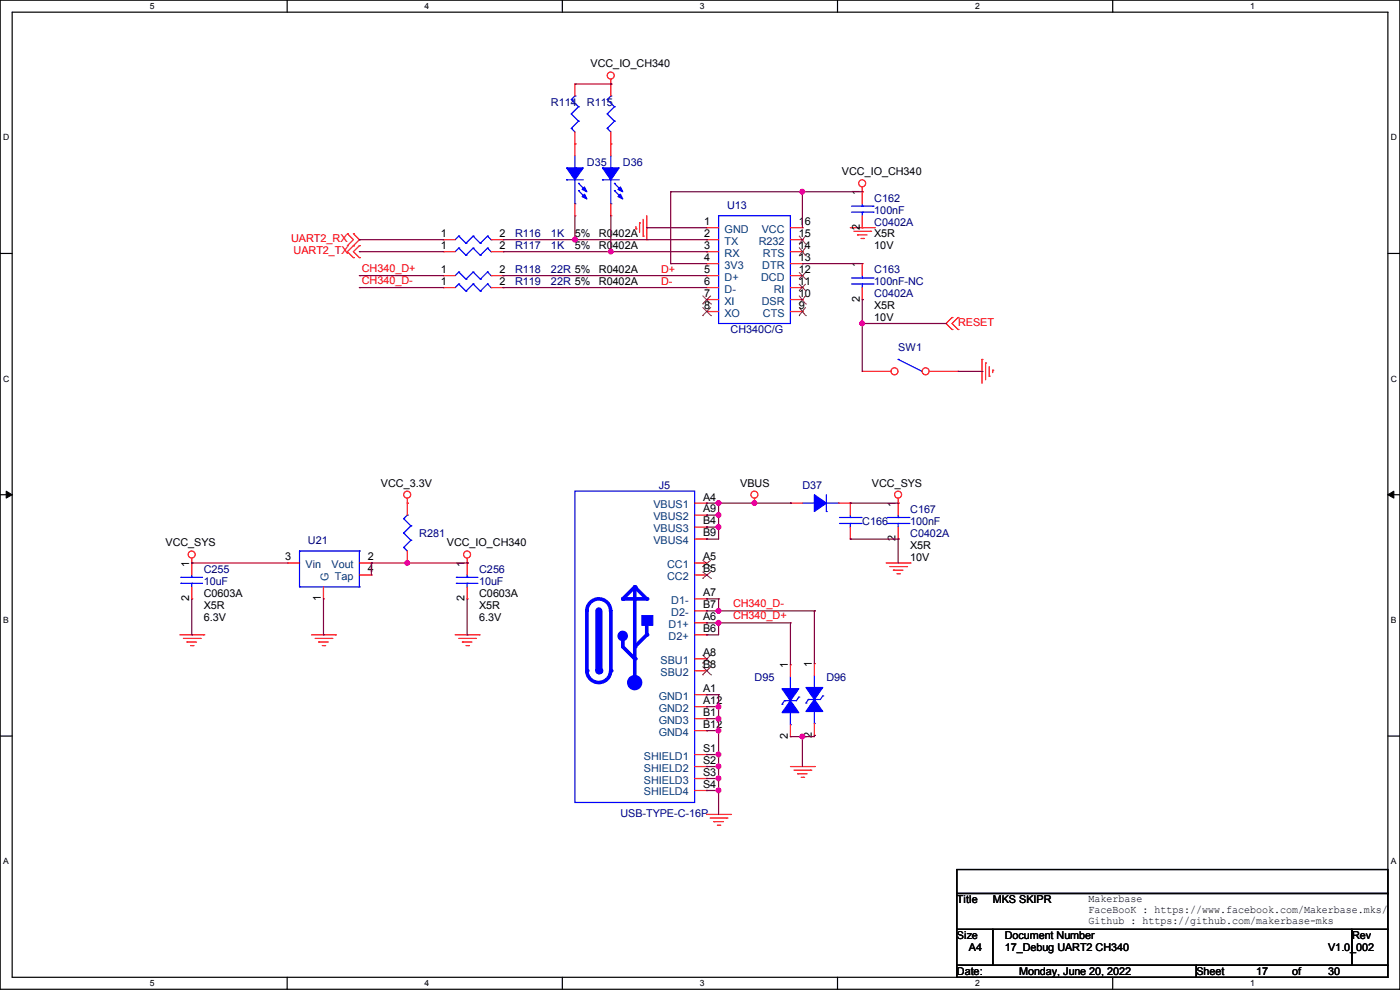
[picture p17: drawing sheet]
<svg xmlns="http://www.w3.org/2000/svg" width="297mm" height="210mm" viewBox="0 0 297 210" stroke-linecap="round" stroke-linejoin="round" font-family="sans-serif">
<defs><g id="words">
<g font-size="2.3">
<text x="125.3" y="14.3">VCC_IO_CH340</text>
<text x="178.6" y="37.2">VCC_IO_CH340</text>
<text x="182.4" y="41.4" transform="rotate(-90 182.4 41.4)">1</text>
<text x="149.4" y="47.8">1</text>
<text x="169.5" y="47.8">16</text>
<text x="93.5" y="50.3">1</text>
<text x="93.5" y="52.8">1</text>
<text x="106" y="50.3">2</text>
<text x="106" y="52.8">2</text>
<text x="122" y="50.4">5%</text>
<text x="122" y="52.9">5%</text>
<text x="127" y="50.4">R0402A</text>
<text x="127" y="52.9">R0402A</text>
<text x="149.4" y="50.3">2</text>
<text x="149.4" y="52.8">3</text>
<text x="169.5" y="52.8">14</text>
<text x="169.5" y="50.3">15</text>
<text x="182.4" y="48.8" transform="rotate(-90 182.4 48.8)">2</text>
<text x="185.5" y="50.4">X5R</text>
<text x="185.5" y="52.9">10V</text>
<text x="93.5" y="57.9">1</text>
<text x="106" y="57.9">2</text>
<text x="127" y="58">R0402A</text>
<text x="149.4" y="55.4">4</text>
<text x="149.4" y="57.9">5</text>
<text x="169.5" y="57.9">12</text>
<text x="169.5" y="55.4">13</text>
<text x="182.4" y="56.7" transform="rotate(-90 182.4 56.7)">1</text>
<text x="93.5" y="60.5">1</text>
<text x="106" y="60.5">2</text>
<text x="127" y="60.5">R0402A</text>
<text x="149.4" y="60.5">6</text>
<text x="149.4" y="63">7</text>
<text x="149.4" y="65.5">8</text>
<text x="169.5" y="65.5">9</text>
<text x="169.5" y="63">10</text>
<text x="169.5" y="60.5">11</text>
<text x="182.4" y="64" transform="rotate(-90 182.4 64)">2</text>
<text x="185.5" y="65.6">X5R</text>
<text x="185.5" y="68.2">10V</text>
<text x="80.8" y="103.2">VCC_3.3V</text>
<text x="149.1" y="106.2">A4</text>
<text x="157" y="103.2">VBUS</text>
<text x="185" y="103.2">VCC_SYS</text>
<text x="190" y="107.5" transform="rotate(-90 190 107.5)">1</text>
<text x="149.1" y="108.7">A9</text>
<text x="149.1" y="111.3">B4</text>
<text x="149.1" y="113.8">B9</text>
<text x="35.1" y="115.9">VCC_SYS</text>
<text x="60.5" y="118.9">3</text>
<text x="78" y="118.9">2</text>
<text x="94.8" y="115.9">VCC_IO_CH340</text>
<text x="149.1" y="118.9">A5</text>
<text x="190" y="114.8" transform="rotate(-90 190 114.8)">2</text>
<text x="193.1" y="116.4">X5R</text>
<text x="193.1" y="119">10V</text>
<text x="40.1" y="120.2" transform="rotate(-90 40.1 120.2)">1</text>
<text x="78" y="121.4">4</text>
<text x="98.6" y="120.2" transform="rotate(-90 98.6 120.2)">1</text>
<text x="149.1" y="121.4">B5</text>
<text x="40.1" y="127.5" transform="rotate(-90 40.1 127.5)">2</text>
<text x="43.2" y="126.6">C0603A</text>
<text x="43.2" y="129.1">X5R</text>
<text x="43.2" y="131.7">6.3V</text>
<text x="68.1" y="127.5" transform="rotate(-90 68.1 127.5)">1</text>
<text x="98.6" y="127.5" transform="rotate(-90 98.6 127.5)">2</text>
<text x="101.6" y="126.6">C0603A</text>
<text x="101.6" y="129.1">X5R</text>
<text x="101.6" y="131.7">6.3V</text>
<text x="149.1" y="126.5">A7</text>
<text x="149.1" y="129">B7</text>
<text x="149.1" y="131.6">A6</text>
<text x="149.1" y="134.1">B6</text>
<text x="149.1" y="139.2">A8</text>
<text x="149.1" y="141.7">B8</text>
<text x="167.1" y="141.8" transform="rotate(-90 167.1 141.8)">1</text>
<text x="172.2" y="141.5" transform="rotate(-90 172.2 141.5)">1</text>
<text x="149.1" y="146.8">A1</text>
<text x="149.1" y="149.4">A12</text>
<text x="149.1" y="151.9">B1</text>
<text x="149.1" y="154.4">B12</text>
<text x="149.1" y="159.5">S1</text>
<text x="167.1" y="156.8" transform="rotate(-90 167.1 156.8)">2</text>
<text x="172.2" y="156.5" transform="rotate(-90 172.2 156.5)">2</text>
<text x="149.1" y="162.1">S2</text>
<text x="149.1" y="164.6">S3</text>
<text x="149.1" y="167.1">S4</text>
<text x="203" y="191.6">Title</text>
<text x="210.6" y="191.6">MKS SKIPR</text>
<text x="230.9" y="191.4">Makerbase</text>
<text x="230.9" y="193.7">FaceBooK : https://www.facebook.com/Makerbase.mks/</text>
<text x="230.9" y="196">Github : https://github.com/makerbase-mks</text>
<text x="203" y="199.2">Size</text>
<text x="205.5" y="201.8">A4</text>
<text x="213.2" y="199.2">Document Number</text>
<text x="213.2" y="201.8">17_Debug UART2 CH340</text>
<text x="281.7" y="201.8">V1.0_002</text>
<text x="286.8" y="199.2">Rev</text>
<text x="203" y="206.8">Date:</text>
<text x="216.2" y="206.8">Monday, June 20, 2022</text>
<text x="253.8" y="206.8">Sheet</text>
<text x="266.5" y="206.8">17</text>
<text x="274.1" y="206.8">of</text>
<text x="281.7" y="206.8">30</text>
</g>
<g font-size="2.3" fill="#000080">
<text x="116.9" y="22.4">R114</text>
<text x="124.5" y="22.4">R115</text>
<text x="124.5" y="35.1">D35</text>
<text x="132.1" y="35.1">D36</text>
<text x="154.2" y="44.3">U13</text>
<text x="185.5" y="42.8">C162</text>
<text x="185.5" y="45.3">100nF</text>
<text x="185.5" y="47.8">C0402A</text>
<text x="109.3" y="50.4">R116</text>
<text x="109.3" y="52.9">R117</text>
<text x="116.9" y="50.4">1K</text>
<text x="116.9" y="52.9">1K</text>
<text x="109.3" y="58">R118</text>
<text x="116.9" y="58">22R 5%</text>
<text x="185.5" y="58">C163</text>
<text x="109.3" y="60.5">R119</text>
<text x="116.9" y="60.5">22R 5%</text>
<text x="185.5" y="60.5">100nF-NC</text>
<text x="185.5" y="63.1">C0402A</text>
<text x="155" y="70.7">CH340C/G</text>
<text x="190.6" y="74.5">SW1</text>
<text x="139.8" y="103.7">J5</text>
<text x="170.2" y="103.7">D37</text>
<text x="88.9" y="113.9">R281</text>
<text x="182.9" y="111.3">C166</text>
<text x="193.1" y="108.8">C167</text>
<text x="193.1" y="111.3">100nF</text>
<text x="193.1" y="113.9">C0402A</text>
<text x="65.3" y="115.4">U21</text>
<text x="43.2" y="121.5">C255</text>
<text x="43.2" y="124">10uF</text>
<text x="101.6" y="121.5">C256</text>
<text x="101.6" y="124">10uF</text>
<text x="160.1" y="144.4">D95</text>
<text x="175.3" y="144.4">D96</text>
<text x="131.6" y="173.3">USB-TYPE-C-16P</text>
</g>
<g font-size="2.3" fill="#f00">
<text x="61.8" y="51.4">UART2_RX</text>
<text x="62.3" y="53.9">UART2_TX</text>
<text x="76.8" y="57.7">CH340_D+</text>
<text x="140.3" y="58">D+</text>
<text x="76.8" y="60.3">CH340_D-</text>
<text x="140.3" y="60.5">D-</text>
<text x="203.3" y="69.2">RESET</text>
<text x="155.5" y="128.9">CH340_D-</text>
<text x="155.5" y="131.4">CH340_D+</text>
</g>
<g font-size="2.3" fill="#004080">
<text x="153.7" y="49.4">GND</text>
<text x="153.7" y="51.9">TX</text>
<text x="161" y="51.9">R232</text>
<text x="161.6" y="49.4">VCC</text>
<text x="153.7" y="54.4">RX</text>
<text x="153.7" y="57">3V3</text>
<text x="153.7" y="59.5">D+</text>
<text x="161.5" y="59.5">DCD</text>
<text x="161.7" y="57">DTR</text>
<text x="161.8" y="54.4">RTS</text>
<text x="153.7" y="62.1">D-</text>
<text x="153.7" y="64.6">XI</text>
<text x="161.6" y="64.6">DSR</text>
<text x="164.1" y="62.1">RI</text>
<text x="153.7" y="67.1">XO</text>
<text x="161.8" y="67.1">CTS</text>
<text x="138.6" y="107.8">VBUS1</text>
<text x="138.6" y="110.3">VBUS2</text>
<text x="138.6" y="112.9">VBUS3</text>
<text x="138.6" y="115.4">VBUS4</text>
<text x="64.8" y="120.5">Vin</text>
<text x="69.7" y="123.2" transform="rotate(-90 69.7 123.2)">G</text>
<text x="70.3" y="120.5">Vout</text>
<text x="71" y="123">Tap</text>
<text x="141.5" y="120.5">CC1</text>
<text x="141.5" y="123">CC2</text>
<text x="142.4" y="128.1">D1-</text>
<text x="142.4" y="130.6">D2-</text>
<text x="141.8" y="133.2">D1+</text>
<text x="141.8" y="135.7">D2+</text>
<text x="140.1" y="140.8">SBU1</text>
<text x="140.1" y="143.3">SBU2</text>
<text x="139.8" y="148.4">GND1</text>
<text x="139.8" y="151">GND2</text>
<text x="139.8" y="153.5">GND3</text>
<text x="136.6" y="161.1">SHIELD1</text>
<text x="139.8" y="156">GND4</text>
<text x="136.6" y="163.7">SHIELD2</text>
<text x="136.6" y="166.2">SHIELD3</text>
<text x="136.6" y="168.7">SHIELD4</text>
</g>
<g font-size="1.8">
<text x="31.8" y="1.9">5</text>
<text x="90.1" y="1.9">4</text>
<text x="148.5" y="1.9">3</text>
<text x="206.8" y="1.9">2</text>
<text x="265.2" y="1.9">1</text>
<text x=".7" y="29.8">D</text>
<text x="295.1" y="29.8">D</text>
<text x=".7" y="80.9">C</text>
<text x="295.1" y="80.9">C</text>
<text x=".7" y="132.1">B</text>
<text x="295.1" y="132.1">B</text>
<text x=".7" y="183.3">A</text>
<text x="295.1" y="183.3">A</text>
<text x="31.8" y="209.2">5</text>
<text x="90.1" y="209.2">4</text>
<text x="148.5" y="209.2">3</text>
<text x="206.8" y="209.2">2</text>
<text x="265.2" y="209.2">1</text>
</g>
</g></defs>
<path d="M0 0h297v209.8h-297zM2.6 2.6h291.8v204.7h-291.8z" fill="none" stroke="#000" stroke-width=".25"/>
<g fill="#fff">
<path d="M31.7 .3h1v2h-1z"/>
<path d="M31.7 207.6h1v2h-1z"/>
</g>
<path d="M60.9 0v2.6M60.9 207.3v2.5" fill="none" stroke="#000" stroke-width=".25"/>
<g fill="#fff">
<path d="M90.1 .3h1v2h-1z"/>
<path d="M90.1 207.6h1v2h-1z"/>
</g>
<path d="M119.3 0v2.6M119.3 207.3v2.5" fill="none" stroke="#000" stroke-width=".25"/>
<g fill="#fff">
<path d="M148.5 .3h.9v2h-.9z"/>
<path d="M148.5 207.6h.9v2h-.9z"/>
</g>
<path d="M177.7 0v2.6M177.7 207.3v2.5" fill="none" stroke="#000" stroke-width=".25"/>
<g fill="#fff">
<path d="M206.8 .3h1v2h-1z"/>
<path d="M206.8 207.6h1v2h-1z"/>
</g>
<path d="M236.1 0v2.6M236.1 207.3v2.5" fill="none" stroke="#000" stroke-width=".25"/>
<g fill="#fff">
<path d="M265.2 .3h1v2h-1z"/>
<path d="M265.2 207.6h1v2h-1z"/>
<path d="M.7 28.2h1.2v1.9h-1.2z"/>
<path d="M295.1 28.2h1.2v1.9h-1.2z"/>
<path d="M.7 79.3h1.2v2h-1.2z"/>
<path d="M295.1 79.3h1.2v2h-1.2z"/>
</g>
<path d="M0 53.8h2.6M294.4 53.8h2.6" fill="none" stroke="#000" stroke-width=".25"/>
<g fill="#fff">
<path d="M.7 130.5h1.2v2h-1.2z"/>
<path d="M295.1 130.5h1.1v2h-1.1z"/>
</g>
<path d="M0 104.9h2.6M294.4 104.9h2.6" fill="none" stroke="#000" stroke-width=".25"/>
<path d="M1.3 104.2l1.3 .7-1.3 .8zM294.4 104.9l1.3-.7v1.5z" fill="#000" stroke="#000" stroke-width=".21"/>
<g fill="#fff">
<path d="M.7 181.7h1.2v2h-1.2z"/>
<path d="M295.1 181.7h1.1v2h-1.1z"/>
</g>
<path d="M0 156.1h2.6M294.4 156.1h2.6M203 184.4h91.4v5.1h-91.4zM203 189.5h91.4v7.6h-91.4zM203 197.1h7.6v7.7h-7.6zM210.6 197.1h76.2v7.7h-76.2zM286.8 197.1h7.6v7.7h-7.6zM203 204.8h50.8v2.5h-50.8zM253.8 204.8h40.6v2.5h-40.6z" fill="none" stroke="#000" stroke-width=".25"/>
<g fill="none" stroke="#f00" stroke-width=".25">
<path d="M122 17.8h.1M122 17.8v2.6M129.6 17.8h.1M129.6 16.8v1M122 30.5h.1M122 28v2.5M182.9 39.7v1M73.7 49.6h.1M73.7 52.1h.1M73.7 49.6l1.3 1.2-1.3 1.3M75 52.1h.1M75 54.7h.1"/>
<path d="M75 49.6h.1M75 49.6l1.2 1.2-2.5 2.6 1.3 1.3M76.2 52.1h.1M76.2 54.7h.1M76.2 52.1l-1.2 1.3 1.2 1.3M134.9 48.6h.1M134.9 48v.6M135.7 47.3h.1M135.7 47.3v2M136.4 50.1h.1M136.4 46.5v3.6M137.2 50.8h.1"/>
<path d="M137.2 45.8v5M180.4 48.3h5.1M181.1 49.1h3.6M181.9 49.8h.1M181.9 49.8h2M182.7 50.6h.5M182.9 40.7h.1M183.2 50.6h.1M184.7 49.1h.1M185.5 48.3h.1M202 67.4h.1M202 69.9h.1"/>
<path d="M202 67.4l-1.3 1.2 1.3 1.3M203.2 69.9h.1M203.2 67.4h.1M203.2 67.4l-1.2 1.2 1.2 1.3M208.3 76.2h.1M208.3 76.2v5.1M209.1 77h.1M209.1 77v3.6M209.8 79.8h.1M209.8 77.8v2M210.6 78.5h.1M210.6 78.5v.5"/>
<path d="M40.7 119.4h.1M40.7 118.4v1M86.4 106.7h.1M86.4 105.7v1M99.1 119.4h.1M99.1 118.4v1M160.1 106.7h.1M160.1 105.7v1M188 119.4h5.1M190.5 106.7h.1M190.5 105.7v1M193.1 119.4h.1"/>
<path d="M38.1 134.7h5.1M38.9 135.4h3.6M39.7 136.2h.1M39.7 136.2h2M40.4 136.9h.5M40.9 136.9h.1M42.5 135.4h.1M43.2 134.7h.1M66.1 134.7h5.1M66.8 135.4h3.6M67.6 136.2h.1M67.6 136.2h2"/>
<path d="M68.4 136.9h.5M68.9 136.9h.1M70.4 135.4h.1M71.2 134.7h.1M96.6 134.7h5M97.3 135.4h3.6M98.1 136.2h.1M98.1 136.2h2M98.8 136.9h.6M99.4 136.9h.1M100.9 135.4h.1M101.6 134.7h.1"/>
<path d="M188.8 120.2h3.5M189.5 120.9h.1M189.5 120.9h2.1M190.3 121.7h.5M190.8 121.7h.1M192.3 120.2h.1M149.9 172.8h5.1M150.7 173.5h3.5M151.4 174.3h.1M151.4 174.3h2.1M152.2 175h.5M152.7 175h.1"/>
<path d="M154.2 173.5h.1M155 172.8h.1M167.7 162.6h5.1M168.4 163.4h3.6M169.2 164.1h.1M169.2 164.1h2M170 164.9h.5M170.5 164.9h.1M172 163.4h.1M172.8 162.6h.1"/>
<circle cx="129.6" cy="16" r=".74"/>
<circle cx="182.9" cy="38.9" r=".74"/>
<circle cx="40.7" cy="117.6" r=".74"/>
<circle cx="86.4" cy="104.9" r=".74"/>
<circle cx="99.1" cy="117.6" r=".74"/>
<circle cx="160" cy="104.9" r=".74"/>
<circle cx="190.5" cy="104.9" r=".74"/>
</g>
<path d="M121.2 27.2h.1M121.2 24.2h.1M121.2 21.1h.1M121.2 27.2l.8 .8M121.2 24.2l1.5 1.5M121.2 21.1l1.5 1.5M122 20.4h.1M122 20.4l-.8 .7M122.7 25.7h.1M122.7 22.6h.1M122.7 25.7l-1.5 1.5M122.7 22.6l-1.5 1.6" fill="none" stroke="#00f" stroke-width=".25"/>
<path d="M127 129.6v12.7" fill="none" stroke="#00f" stroke-width="1.5"/>
<circle cx="127" cy="142.3" r=".76" fill="#00f"/>
<path d="M124.5 129.6a2.52 2.52 0 0 1 2.5-2.6 2.52 2.52 0 0 1 2.5 2.6l.1 12.7a2.54 2.54 0 0 1-2.6 2.5 2.54 2.54 0 0 1-2.5-2.5" fill="none" stroke="#00f" stroke-width=".76"/>
<circle cx="129.6" cy="142.3" r=".38" fill="#00f"/>
<path d="M124.5 129.6v12.7" fill="none" stroke="#00f" stroke-width=".76"/>
<circle cx="124.5" cy="142.3" r=".38" fill="#00f"/>
<path d="M134.7 139.7v5.1" fill="none" stroke="#00f" stroke-width=".76"/>
<circle cx="134.7" cy="139.7" r=".38" fill="#00f"/>
<path d="M132.1 137.2l2.6 2.5" fill="none" stroke="#00f" stroke-width=".76"/>
<circle cx="134.7" cy="139.7" r=".38" fill="#00f"/>
<path d="M132.1 134.7v2.5" fill="none" stroke="#00f" stroke-width=".76"/>
<circle cx="132.1" cy="134.7" r=".38" fill="#00f"/>
<path d="M134.7 137.2v2.5" fill="none" stroke="#00f" stroke-width=".76"/>
<circle cx="134.7" cy="137.2" r=".38" fill="#00f"/>
<path d="M137.2 134.7l-2.5 2.5" fill="none" stroke="#00f" stroke-width=".76"/>
<circle cx="137.2" cy="134.7" r=".38" fill="#00f"/>
<path d="M137.2 132.1v2.6" fill="none" stroke="#00f" stroke-width=".76"/>
<circle cx="137.2" cy="132.1" r=".38" fill="#00f"/>
<path d="M134.7 124.5v12.7" fill="none" stroke="#00f" stroke-width=".76"/>
<circle cx="134.7" cy="124.5" r=".38" fill="#00f"/>
<g fill="#00f" stroke="#00f" stroke-width=".76">
<circle cx="134.6" cy="144.8" r="1.25"/>
<circle cx="132.1" cy="134.9" r=".74"/>
</g>
<path d="M136.2 130.6h2.3v2h-2.3z" fill-rule="evenodd" fill="#00f" stroke="#00f" stroke-width=".25"/>
<path d="M134.7 124.5l-2.6 2.5" fill="none" stroke="#00f" stroke-width=".76"/>
<circle cx="132.1" cy="127" r=".38" fill="#00f"/>
<path d="M134.7 124.5l2.5 2.5" fill="none" stroke="#00f" stroke-width=".76"/>
<circle cx="137.2" cy="127" r=".38" fill="#00f"/>
<path d="M132.1 127h5.1" fill="none" stroke="#00f" stroke-width=".76"/>
<circle cx="132.1" cy="127" r=".38" fill="#00f"/>
<g fill="none" stroke="#00f" stroke-width=".25">
<path d="M128.8 27.2h.1M128.8 24.2h.1M128.8 21.1h.1M128.8 27.2l.8 .8M128.8 24.2l1.5 1.5M128.8 21.1l1.5 1.5M129.6 20.4h.1M129.6 20.4l-.8 .7M130.3 25.7h.1M130.3 22.6h.1M130.3 25.7l-1.5 1.5M130.3 22.6l-1.5 1.6"/>
<path d="M97.3 50.1h.1M97.3 50.1l-.7 .7M97.3 50.1l1.5 1.5M98.8 51.6h.1M100.4 50.1h.1M100.4 50.1l-1.6 1.5M100.4 50.1l1.5 1.5M101.9 51.6h.1M103.4 50.1h.1M103.4 50.1l-1.5 1.5M103.4 50.1l.8 .7M104.2 50.8h.1"/>
<path d="M180.6 59h4.6M182.9 59h.1M182.9 58.5v.5M185.2 59h.1M180.6 60.2h4.6M182.9 60.2h.1M182.9 60.2v.8M185.2 60.2h.1M190.5 76.2h.1M190.5 76.2l5.1 2.6M122 104.2h25.4v66h-25.4zM165.9 149.4h.1"/>
<path d="M166.4 148.6h.1M166.4 148.6l-.5 .8M167.7 146.1h.1M167.7 153.7h.1M167.7 143.6v2.5M167.7 151.2v2.5M169.5 147.9h.1M169.5 147.9l-.5 .7h-2.6"/>
</g>
<g fill="none" stroke="#f00" stroke-width=".25">
<path d="M129.6 17.8h.1M129.6 17.8v2.6M129.6 30.5h.1M129.6 28v2.5M94 50.8h.1M94 50.8h2.6M104.2 50.8h2.5M106.7 50.8h.1M182.9 55.9h.1M182.9 55.9v2.6M182.9 63.5h.1M182.9 61v2.5"/>
<path d="M147.4 106.7h2.5M147.4 109.3h2.5M147.4 111.8h2.5M147.4 114.3h2.5M147.4 119.4h2.5M149.9 106.7h.1M149.9 109.3h.1M149.9 111.8h.1M149.9 114.3h.1M149.9 119.4h.1M147.4 122h2.5M147.4 127h2.5"/>
<path d="M147.4 129.6h2.5M147.4 132.1h2.5M147.4 134.7h2.5M147.4 139.7h2.5M149.9 122h.1M149.9 127h.1M149.9 129.6h.1M149.9 132.1h.1M149.9 134.7h.1M149.9 139.7h.1M147.4 142.3h2.5M147.4 147.4h2.5"/>
<path d="M147.4 149.9h2.5M147.4 152.4h2.5M147.4 155h2.5M149.9 142.3h.1M149.9 147.4h.1M149.9 149.9h.1M149.9 152.4h.1M149.9 155h.1M167.7 141h.1M167.7 156.3h.1M167.7 141v2.6M167.7 153.7v2.6"/>
<path d="M147.4 160.1h2.5M147.4 162.6h2.5M147.4 165.1h2.5M147.4 167.7h2.5M149.9 160.1h.1M149.9 162.6h.1M149.9 165.1h.1M149.9 167.7h.1"/>
</g>
<g fill="none" stroke="#804000" stroke-width=".21">
<path d="M149 118.8l1.8 1.4M150.8 118.8l-1.8 1.4M149 120.2h.1M149 122.7h.1M149 121.3l1.8 1.4M149 138.9l1.8 1.8M150.8 120.2h.1M150.8 122.7h.1M150.8 121.3l-1.8 1.4M150.8 138.9l-1.8 1.8M149 140.7h.1M149 143.1h.1"/>
<path d="M149 141.4l1.8 1.7M150.8 140.7h.1M150.8 143.1h.1M150.8 141.4l-1.8 1.7"/>
</g>
<g fill="#00f" stroke="#00f" stroke-width=".25">
<path d="M165.9 146.1h3.6l-1.8 2.5z" fill-rule="evenodd"/>
<path d="M167.7 148.6l1.8 2.6h-3.6z" fill-rule="evenodd"/>
</g>
<circle cx="196.4" cy="78.8" r=".74" fill="#fff" stroke="#f00" stroke-width=".25"/>
<path d="M197.1 78.8h6.1M203.2 78.8h.1" fill="none" stroke="#f00" stroke-width=".25"/>
<circle cx="189.8" cy="78.8" r=".74" fill="#fff" stroke="#f00" stroke-width=".25"/>
<g fill="none" stroke="#f00" stroke-width=".25">
<path d="M122 30.5h.1M122 30.5v2.6M129.6 30.5h.1M129.6 30.5v2.6M94 53.4h.1M94 58.5h.1M94 53.4h2.6M94 58.5h2.6M104.2 53.4h2.5M104.2 58.5h2.5M106.7 53.4h.1M106.7 58.5h.1"/>
<path d="M122 45.8h.1M122 43.2v2.6M129.6 45.8h.1M129.6 43.2v2.6M149.9 48.3h.1M149.9 50.8h.1M149.9 53.4h.1M149.9 55.9h.1M149.9 58.5h.1M149.9 53.4h2.5M149.9 58.5h2.5M149.9 48.3h2.5"/>
<path d="M149.9 50.8h2.5M149.9 55.9h2.5M167.7 53.4h2.5M167.7 58.5h2.5M167.7 48.3h2.5M167.7 50.8h2.5M167.7 55.9h2.5M170.2 58.5h.1M170.2 55.9h.1M170.2 53.4h.1M170.2 50.8h.1M170.2 48.3h.1"/>
<path d="M182.9 40.7h.1M182.9 48.3h.1M182.9 40.7v2.5M182.9 45.8v2.5M94 61h.1M94 61h2.6M104.2 61h2.5M106.7 61h.1M149.9 61h.1M149.9 63.5h.1M149.9 66.1h.1M149.9 61h2.5"/>
<path d="M149.9 63.5h2.5M149.9 66.1h2.5M167.7 61h2.5M167.7 63.5h2.5M167.7 66.1h2.5M170.2 66.1h.1M170.2 63.5h.1M170.2 61h.1M182.9 78.8h.1M182.9 78.8h6.1M40.7 119.4h.1M40.7 119.4v2.6"/>
<path d="M61 119.4h.1M61 119.4h2.5M76.2 119.4h2.6M78.8 119.4h.1M86.4 119.4h.1M86.4 106.7h.1M86.4 106.7v2.6M86.4 116.9v2.5M99.1 119.4h.1M99.1 119.4v2.6M167.7 106.7h.1M167.7 106.7h2.5"/>
<path d="M177.8 106.7h2.6M180.4 106.7h.1M180.4 114.3h.1M180.4 106.7v2.6M180.4 111.8v2.5M190.5 106.7h.1M190.5 114.3h.1M190.5 106.7v2.6M190.5 111.8v2.5M40.7 127h.1M40.7 124.5v2.5M68.6 127h.1"/>
<path d="M68.6 124.5v2.5M76.2 122h2.6M78.8 122h.1M99.1 127h.1M99.1 124.5v2.5M172.8 140.8h.1M172.8 156h.1M172.8 140.8v2.5M172.8 153.5v2.5"/>
</g>
<g fill="none" stroke="#00f" stroke-width=".25">
<path d="M120.2 38.1h.1M120.2 38.1h3.5M122 35.6h.1M122 33.1v2.5M122 38.1v5.1M122.7 38.9h.1M122.7 38.9l1.5 1.5M127.8 38.1h.1M127.8 38.1h3.6M129.6 35.6h.1M129.6 33.1v2.5M129.6 38.1v5.1"/>
<path d="M130.3 38.9h.1M130.3 38.9l1.6 1.5M97.3 52.6h.1M97.3 57.7h.1M97.3 52.6l-.7 .8M97.3 52.6l1.5 1.5M97.3 57.7l-.7 .8M97.3 57.7l1.5 1.5M98.8 54.1h.1M98.8 59.2h.1M100.4 52.6h.1M100.4 57.7h.1"/>
<path d="M100.4 52.6l-1.6 1.5M100.4 52.6l1.5 1.5M100.4 57.7l-1.6 1.5M100.4 57.7l1.5 1.5M101.9 54.1h.1M101.9 59.2h.1M103.4 52.6h.1M103.4 57.7h.1M103.4 52.6l-1.5 1.5M103.4 52.6l.8 .8M103.4 57.7l-1.5 1.5M103.4 57.7l.8 .8"/>
<path d="M104.2 53.4h.1M104.2 58.5h.1M122 43.2h.1M122.7 40.4h.1M122.7 40.4l1.5 1.6M129.6 43.2h.1M130.3 40.4h.1M130.3 40.4l1.6 1.6M152.4 45.8h15.3v22.8h-15.3zM180.6 45h4.6M180.6 43.7h4.6M182.9 43.7h.1"/>
<path d="M182.9 45h.1M182.9 43.2v.5M182.9 45v.8M185.2 45h.1M185.2 43.7h.1M97.3 60.2h.1M97.3 60.2l-.7 .8M97.3 60.2l1.5 1.6M98.8 61.8h.1M100.4 60.2h.1M100.4 60.2l-1.6 1.6M100.4 60.2l1.5 1.6"/>
<path d="M101.9 61.8h.1M103.4 60.2h.1M103.4 60.2l-1.5 1.6M103.4 60.2l.8 .8M104.2 61h.1M63.5 116.9h.1M63.5 116.9v7.6M63.5 116.9h12.7M76.2 116.9h.1M76.2 116.9v7.6M85.6 116.1h.1M85.6 113.1h.1"/>
<path d="M85.6 110h.1M85.6 116.1l.8 .8M85.6 113.1l1.6 1.5M85.6 110l1.6 1.5M86.4 109.3h.1M86.4 109.3l-.8 .7M87.2 114.6h.1M87.2 111.5h.1M87.2 114.6l-1.6 1.5M87.2 111.5l-1.6 1.6M170.2 106.7h2.6M172.8 106.7h.1"/>
<path d="M175.3 108.5h.1M175.3 104.9v3.6M175.3 106.7h2.5M177.8 106.7h.1M178.1 111h4.6M178.1 109.8h4.6M180.4 109.8h.1M180.4 111h.1M180.4 109.3v.5M180.4 111v.8M182.7 111h.1M182.7 109.8h.1"/>
<path d="M188.3 111h4.5M188.3 109.8h4.5M190.5 109.8h.1M190.5 111h.1M190.5 109.3v.5M190.5 111v.8M192.8 111h.1M192.8 109.8h.1M38.4 123.7h.1M38.4 122.5h.1M38.4 123.7h4.6M38.4 122.5h4.6"/>
<path d="M40.7 122.5h.1M40.7 123.7h.1M40.7 122v.5M40.7 123.7v.8M63.5 124.5h.1M63.5 124.5h12.7M76.2 124.5h.1M96.8 123.7h.1M96.8 122.5h.1M96.8 123.7h4.6M96.8 122.5h4.6M99.1 122.5h.1"/>
<path d="M99.1 123.7h.1M99.1 122v.5M99.1 123.7v.8M171 149.1h.1M171.5 148.4h.1M171.5 148.4l-.5 .7M172.8 145.8h.1M172.8 153.5h.1M172.8 143.3v2.5M172.8 150.9v2.6M174.5 147.6h.1M174.5 147.6l-.5 .8h-2.5"/>
</g>
<g fill="#00f" stroke="#00f" stroke-width=".25">
<path d="M171 145.8h3.5l-1.7 2.6z" fill-rule="evenodd"/>
<path d="M172.8 148.4l1.7 2.5h-3.5z" fill-rule="evenodd"/>
<path d="M172.8 104.9l2.5 1.8-2.5 1.8z" fill-rule="evenodd"/>
<path d="M120.2 35.6h3.5l-1.7 2.5z" fill-rule="evenodd"/>
<path d="M124 41.2l.5 1-1-.5z" fill-rule="evenodd"/>
<path d="M123.5 40.2l.5-.5 .5 1z" fill-rule="evenodd"/>
<path d="M127.8 35.6h3.6l-1.8 2.5z" fill-rule="evenodd"/>
<path d="M131.6 41.2l.5 1-1-.5z" fill-rule="evenodd"/>
<path d="M131.6 39.7l.5 1-1-.5z" fill-rule="evenodd"/>
</g>
<g fill="none" stroke="#804000" stroke-width=".21">
<path d="M169.5 59.2h.1M169.5 54.2h.1M169.5 51.8h.1M169.5 57.8l1.4 1.4M169.5 52.5l1.4 1.7M169.5 50l1.4 1.8M170.9 59.2h.1M170.9 54.2h.1M170.9 51.8h.1M170.9 57.8l-1.4 1.4M170.9 52.5l-1.4 1.7M170.9 50l-1.4 1.8"/>
<path d="M149 64.5h.1M149 66.9h.1M149 62.7l1.8 1.8M149 65.2l1.8 1.7M150.8 64.5h.1M150.8 66.9h.1M150.8 62.7l-1.8 1.8M150.8 65.2l-1.8 1.7M169.5 66.9h.1M169.5 64.5h.1M169.5 61.7h.1M169.5 65.2l1.4 1.7"/>
<path d="M169.5 62.7l1.4 1.8M169.5 60.2l1.4 1.5M170.9 66.9h.1M170.9 64.5h.1M170.9 61.7h.1M170.9 65.2l-1.4 1.7M170.9 62.7l-1.4 1.8M170.9 60.2l-1.4 1.5"/>
</g>
<g fill="none" stroke="#800040" stroke-width=".25">
<path d="M122 17.8h7.6M129.6 17.8h.1M76.2 50.8h.1M76.2 53.4h.1M76.2 58.5h.1M76.2 50.8h17.8M76.2 53.4h17.8M76.2 58.5h17.8M106.7 58.5h.1M106.7 50.8h43.2M106.7 53.4h43.2M106.7 58.5h43.2"/>
<path d="M122 50.8h.1M122 45.8v5M129.6 53.4h.1M129.6 45.8v7.6M137.2 48.3h.1M137.2 48.3h12.7M142.3 55.9h.1M142.3 40.7h.1M142.3 40.7h40.6M142.3 55.9h7.6M142.3 40.7v15.2M149.9 50.8h.1"/>
<path d="M149.9 53.4h.1M170.2 40.7h.1M170.2 55.9h.1M170.2 40.7v7.6M170.2 55.9h12.7M76.2 61h.1M76.2 61h17.8M106.7 61h.1M106.7 61h43.2M182.9 63.5h.1M182.9 68.6h.1M182.9 63.5v15.3"/>
<path d="M182.9 68.6h17.8M203.2 78.8h5.1M208.3 78.8h.1M40.7 119.4h.1M40.7 119.4h20.3M78.8 119.4h.1M78.8 119.4h20.3M78.8 119.4v2.6M86.4 119.4h.1M99.1 119.4h.1M149.9 114.3h.1M149.9 106.7h.1"/>
<path d="M149.9 109.3h.1M149.9 111.8h.1M149.9 106.7h17.8M149.9 109.3h2.5M149.9 111.8h2.5M152.4 106.7h.1M152.4 109.3h.1M152.4 111.8h.1M152.4 106.7v7.6h-2.5M160.1 106.7h.1M167.7 106.7h.1M180.4 106.7h.1"/>
<path d="M180.4 114.3h.1M180.4 114.3h10.1M180.4 106.7h10.1M190.5 114.3h.1M190.5 114.3v5.1M40.7 134.7h.1M40.7 127v7.7M68.6 134.7h.1M68.6 127v7.7M99.1 134.7h.1M99.1 127v7.7M149.9 129.6h.1"/>
<path d="M149.9 132.1h.1M149.9 127h.1M149.9 134.7h.1M149.9 129.6h22.9M149.9 132.1h17.8M149.9 127h2.5M152.4 127h.1M152.4 132.1h.1M152.4 127v2.6M152.4 132.1v2.6h-2.5M167.7 132.1h.1M167.7 132.1v8.9"/>
<path d="M172.8 129.6h.1M172.8 129.6v11.2M149.9 147.4h.1M149.9 155h.1M149.9 152.4h.1M149.9 149.9h.1M149.9 147.4h2.5M149.9 155h2.5M149.9 152.4h2.5M149.9 149.9h2.5M152.4 147.4h.1M152.4 155h.1"/>
<path d="M152.4 152.4h.1M152.4 149.9h.1M152.4 147.4v25.4M167.7 156.3h.1M170.2 156.3h.1M170.2 156.3v6.3M172.8 156h.1M172.8 156v.3h-5.1M149.9 167.7h.1M149.9 165.1h.1M149.9 162.6h.1M149.9 160.1h.1"/>
<path d="M149.9 167.7h2.5M149.9 165.1h2.5M149.9 162.6h2.5M149.9 160.1h2.5M152.4 167.7h.1M152.4 165.1h.1M152.4 162.6h.1M152.4 160.1h.1"/>
</g>
<g fill="#f0f" stroke="#f0f" stroke-width=".25">
<circle cx="121.9" cy="50.8" r=".49"/>
<circle cx="129.6" cy="53.4" r=".49"/>
<circle cx="182.9" cy="68.6" r=".49"/>
<circle cx="152.4" cy="129.6" r=".49"/>
<circle cx="152.4" cy="132.1" r=".49"/>
<circle cx="152.4" cy="106.7" r=".49"/>
<circle cx="152.4" cy="109.2" r=".49"/>
<circle cx="152.4" cy="111.8" r=".49"/>
<circle cx="160" cy="106.7" r=".49"/>
<circle cx="152.4" cy="167.7" r=".49"/>
<circle cx="152.4" cy="165.1" r=".49"/>
<circle cx="152.4" cy="162.6" r=".49"/>
<circle cx="152.4" cy="160" r=".49"/>
<circle cx="152.4" cy="155" r=".49"/>
<circle cx="152.4" cy="152.4" r=".49"/>
<circle cx="152.4" cy="149.9" r=".49"/>
<circle cx="170.2" cy="40.7" r=".49"/>
<circle cx="86.4" cy="119.4" r=".49"/>
<circle cx="170.2" cy="156.2" r=".49"/>
</g>
<use href="#words"/>
</svg>
